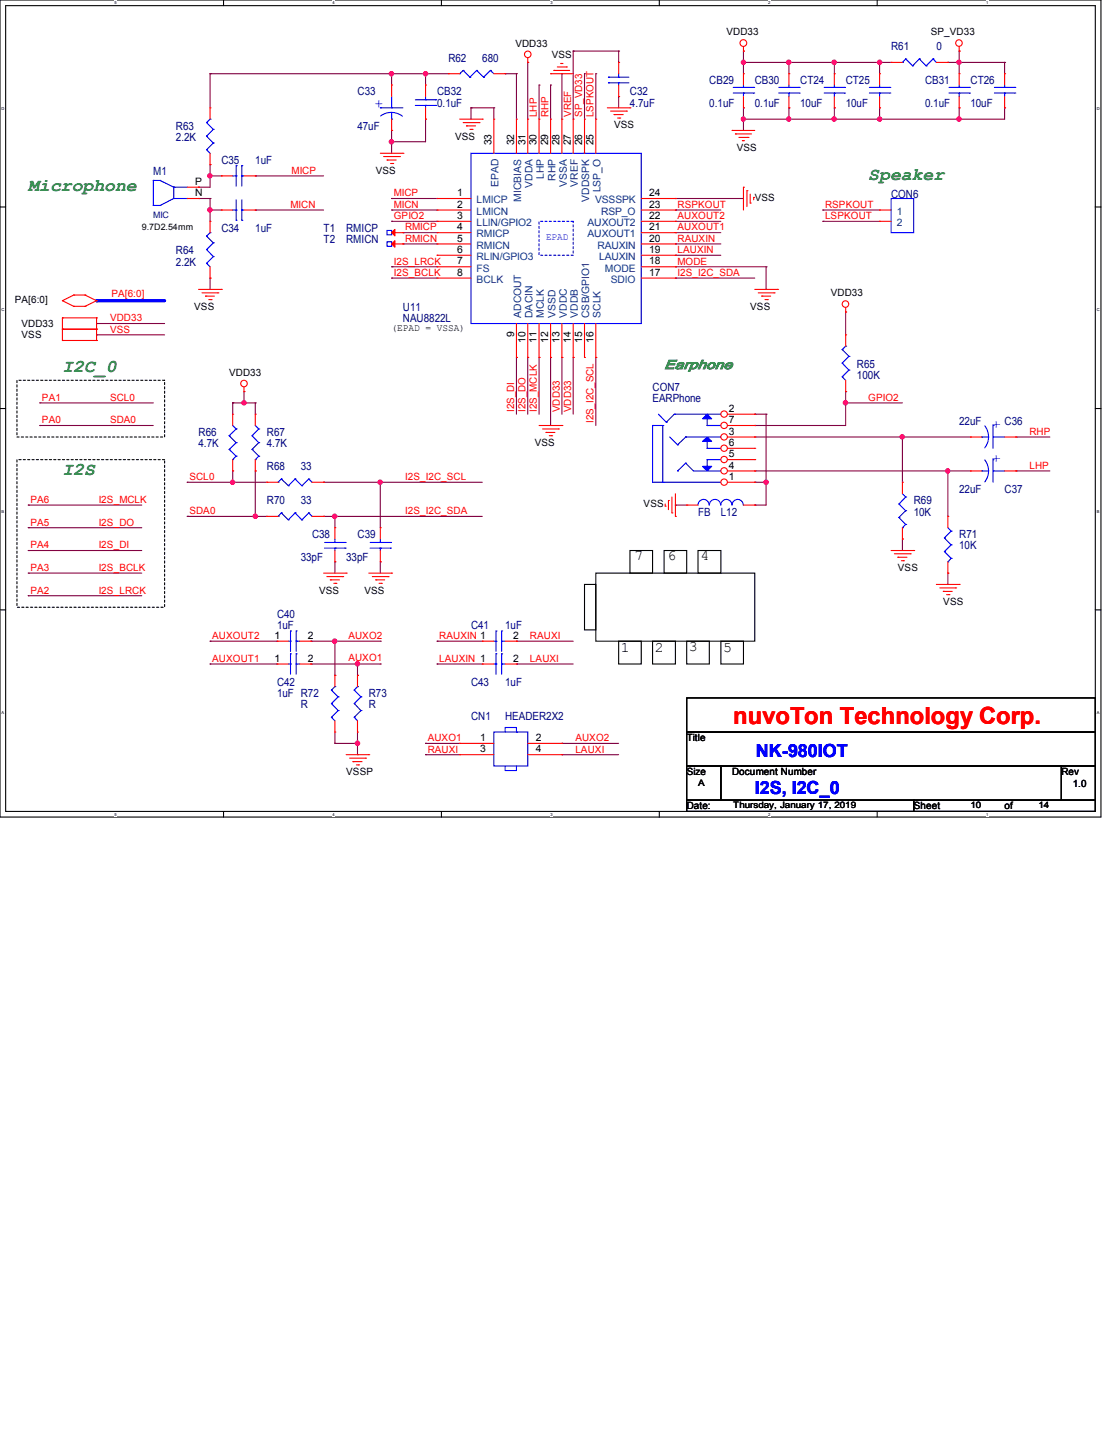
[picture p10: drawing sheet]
<svg xmlns="http://www.w3.org/2000/svg" width="216mm" height="279mm" viewBox="0 0 216 279" stroke-linecap="round" stroke-linejoin="round" font-family="sans-serif">
<defs><g id="words">
<text font-size="4.6" fill="#f00" x="142.7" y="141.1">nuvoTon Technology Corp.</text>
<g font-size="3.5" fill="#008000">
<text x="169" y="35">Speaker</text>
<text x="5.5" y="37.2">Microphone</text>
<text x="12.1" y="72.5">I2C_0</text>
<text x="12.1" y="92.4">I2S</text>
</g>
<g font-size="3.5" fill="#00f">
<text x="147.2" y="147.3">NK-980IOT</text>
<text x="146.9" y="154.6">I2S, I2C_0</text>
</g>
<g font-size="2.8" fill="#00f">
<text x="72.9" y="21">+</text>
<text x="193.2" y="81.7" transform="rotate(90 193.2 81.7)">+</text>
<text x="193.2" y="88.4" transform="rotate(90 193.2 88.4)">+</text>
</g>
<g font-size="2.8">
<text x="123.5" y="109">7</text>
<text x="129.9" y="109">6</text>
<text x="136.4" y="109">4</text>
<text x="120.9" y="126.9">1</text>
<text x="127.5" y="126.9">2</text>
<text x="134.1" y="126.7">3</text>
<text x="140.8" y="126.9">5</text>
</g>
<text font-size="2.6" fill="#008000" x="129.3" y="71.8">Earphone</text>
<g font-size="2.2" fill="#000080">
<text x="87.3" y="12">R62</text>
<text x="93.9" y="12">680</text>
<text x="173.5" y="9.8">R61</text>
<text x="182.3" y="9.8">0</text>
<text x="138.1" y="16.4">CB29</text>
<text x="146.9" y="16.4">CB30</text>
<text x="155.8" y="16.4">CT24</text>
<text x="164.6" y="16.4">CT25</text>
<text x="180.1" y="16.4">CB31</text>
<text x="188.9" y="16.4">CT26</text>
<text x="69.6" y="18.6">C33</text>
<text x="85.1" y="18.6">CB32</text>
<text x="85.1" y="20.8">0.1uF</text>
<text x="122.6" y="18.6">C32</text>
<text x="122.6" y="20.8">4.7uF</text>
<text x="138.1" y="20.8">0.1uF</text>
<text x="146.9" y="20.8">0.1uF</text>
<text x="155.8" y="20.8">10uF</text>
<text x="164.6" y="20.8">10uF</text>
<text x="180.1" y="20.8">0.1uF</text>
<text x="188.9" y="20.8">10uF</text>
<text x="34.2" y="25.2">R63</text>
<text x="34.2" y="27.4">2.2K</text>
<text x="69.6" y="25.2">47uF</text>
<text x="29.8" y="34.1">M1</text>
<text x="43.1" y="31.9">C35</text>
<text x="49.7" y="31.9">1uF</text>
<text x="173.5" y="38.5">CON6</text>
<text x="43.1" y="45.1">C34</text>
<text x="49.7" y="45.1">1uF</text>
<text x="63" y="45.1">T1</text>
<text x="63" y="47.3">T2</text>
<text x="67.4" y="45.1">RMICP</text>
<text x="67.4" y="47.3">RMICN</text>
<text x="34.2" y="49.5">R64</text>
<text x="34.2" y="51.7">2.2K</text>
<text x="78.4" y="60.6">U11</text>
<text x="78.4" y="62.8">NAU8822L</text>
<text x="166.8" y="71.6">R65</text>
<text x="127" y="76.1">CON7</text>
<text x="166.8" y="73.8">100K</text>
<text x="127" y="78.3">EARPhone</text>
<text x="186.7" y="82.7">22uF</text>
<text x="195.6" y="82.7">C36</text>
<text x="38.7" y="84.9">R66</text>
<text x="38.7" y="87.1">4.7K</text>
<text x="51.9" y="84.9">R67</text>
<text x="51.9" y="87.1">4.7K</text>
<text x="51.9" y="91.5">R68</text>
<text x="58.5" y="91.5">33</text>
<text x="186.7" y="95.9">22uF</text>
<text x="195.6" y="95.9">C37</text>
<text x="51.9" y="98.2">R70</text>
<text x="58.5" y="98.2">33</text>
<text x="135.9" y="100.4">FB</text>
<text x="140.3" y="100.4">L12</text>
<text x="177.9" y="98.2">R69</text>
<text x="177.9" y="100.4">10K</text>
<text x="60.7" y="104.8">C38</text>
<text x="69.6" y="104.8">C39</text>
<text x="186.7" y="104.8">R71</text>
<text x="186.7" y="107">10K</text>
<text x="58.5" y="109.2">33pF</text>
<text x="67.4" y="109.2">33pF</text>
<text x="53.9" y="120.3">C40</text>
<text x="53.9" y="122.5">1uF</text>
<text x="91.7" y="122.5">C41</text>
<text x="98.4" y="122.5">1uF</text>
<text x="53.9" y="133.5">C42</text>
<text x="53.9" y="135.7">1uF R72</text>
<text x="58.5" y="137.9">R</text>
<text x="71.8" y="135.7">R73</text>
<text x="71.8" y="137.9">R</text>
<text x="91.7" y="133.5">C43</text>
<text x="98.4" y="133.5">1uF</text>
<text x="91.7" y="140.1">CN1</text>
<text x="98.4" y="140.1">HEADER2X2</text>
</g>
<g font-size="2">
<text x="95.7" y="28.3" transform="rotate(-90 95.7 28.3)">33</text>
<text x="100.1" y="28.3" transform="rotate(-90 100.1 28.3)">32</text>
<text x="102.3" y="28.3" transform="rotate(-90 102.3 28.3)">31</text>
<text x="104.5" y="28.3" transform="rotate(-90 104.5 28.3)">30</text>
<text x="106.7" y="28.3" transform="rotate(-90 106.7 28.3)">29</text>
<text x="108.9" y="28.3" transform="rotate(-90 108.9 28.3)">28</text>
<text x="111.1" y="28.3" transform="rotate(-90 111.1 28.3)">27</text>
<text x="113.3" y="28.3" transform="rotate(-90 113.3 28.3)">26</text>
<text x="115.5" y="28.3" transform="rotate(-90 115.5 28.3)">25</text>
<text x="38" y="36">P</text>
<text x="38" y="38.2">N</text>
<text x="89" y="38.2">1</text>
<text x="89" y="40.4">2</text>
<text x="126.4" y="40.4">23</text>
<text x="126.4" y="38.2">24</text>
<text x="89" y="42.6">3</text>
<text x="89" y="44.8">4</text>
<text x="89" y="47">5</text>
<text x="126.4" y="47">20</text>
<text x="126.4" y="44.8">21</text>
<text x="126.4" y="42.6">22</text>
<text x="89" y="49.2">6</text>
<text x="89" y="51.5">7</text>
<text x="89" y="53.7">8</text>
<text x="126.4" y="53.7">17</text>
<text x="126.4" y="51.5">18</text>
<text x="126.4" y="49.2">19</text>
<text x="100.1" y="65.7" transform="rotate(-90 100.1 65.7)">9</text>
<text x="102.3" y="66.8" transform="rotate(-90 102.3 66.8)">10</text>
<text x="104.5" y="66.8" transform="rotate(-90 104.5 66.8)">11</text>
<text x="106.7" y="66.8" transform="rotate(-90 106.7 66.8)">12</text>
<text x="108.9" y="66.8" transform="rotate(-90 108.9 66.8)">13</text>
<text x="111.1" y="66.8" transform="rotate(-90 111.1 66.8)">14</text>
<text x="113.3" y="66.8" transform="rotate(-90 113.3 66.8)">15</text>
<text x="115.5" y="66.8" transform="rotate(-90 115.5 66.8)">16</text>
<text x="141.9" y="82.4">7</text>
<text x="141.9" y="80.2">2</text>
<text x="141.9" y="84.6">3</text>
<text x="141.9" y="86.8">6</text>
<text x="141.9" y="89">5</text>
<text x="141.9" y="91.2">4</text>
<text x="141.9" y="93.4">1</text>
<text x="53.5" y="124.4">1</text>
<text x="59.9" y="124.4">2</text>
<text x="99.9" y="124.4">2</text>
<text x="53.5" y="128.8">1</text>
<text x="59.9" y="128.8">2</text>
<text x="99.9" y="128.8">2</text>
<text x="93.5" y="144.3">1</text>
<text x="93.5" y="146.5">3</text>
<text x="104.3" y="144.3">2</text>
<text x="104.3" y="146.5">4</text>
</g>
<g font-size="2" fill="#004080">
<text x="105.9" y="34.8" transform="rotate(-90 105.9 34.8)">LHP</text>
<text x="108.1" y="35.2" transform="rotate(-90 108.1 35.2)">RHP</text>
<text x="92.8" y="39.6">LMICP</text>
<text x="92.8" y="41.8">LMICN</text>
<text x="97.1" y="36.4" transform="rotate(-90 97.1 36.4)">EPAD</text>
<text x="101.5" y="39.2" transform="rotate(-90 101.5 39.2)">MICBIAS</text>
<text x="103.7" y="36.5" transform="rotate(-90 103.7 36.5)">VDDA</text>
<text x="110.3" y="36.4" transform="rotate(-90 110.3 36.4)">VSSA</text>
<text x="112.5" y="36.3" transform="rotate(-90 112.5 36.3)">VREF</text>
<text x="114.7" y="39.2" transform="rotate(-90 114.7 39.2)">VDDSPK</text>
<text x="115.9" y="39.6">VSSSPK</text>
<text x="116.9" y="37.4" transform="rotate(-90 116.9 37.4)">LSP_O</text>
<text x="117" y="41.8">RSP_O</text>
<text x="174.6" y="41.8">1</text>
<text x="92.8" y="44">LLIN/GPIO2</text>
<text x="92.8" y="46.2">RMICP</text>
<text x="114.4" y="46.2">AUXOUT1</text>
<text x="114.4" y="44">AUXOUT2</text>
<text x="174.6" y="44">2</text>
<text x="92.8" y="48.4">RMICN</text>
<text x="92.8" y="50.6">RLIN/GPIO3</text>
<text x="92.8" y="52.9">FS</text>
<text x="116.3" y="48.4">RAUXIN</text>
<text x="116.6" y="50.6">LAUXIN</text>
<text x="117.8" y="52.9">MODE</text>
<text x="92.8" y="55.1">BCLK</text>
<text x="118.9" y="55.1">SDIO</text>
<text x="101.5" y="61.9" transform="rotate(-90 101.5 61.9)">ADCOUT</text>
<text x="103.7" y="61.9" transform="rotate(-90 103.7 61.9)">DACIN</text>
<text x="105.9" y="61.9" transform="rotate(-90 105.9 61.9)">MCLK</text>
<text x="108.1" y="61.9" transform="rotate(-90 108.1 61.9)">VSSD</text>
<text x="110.3" y="61.9" transform="rotate(-90 110.3 61.9)">VDDC</text>
<text x="112.5" y="61.9" transform="rotate(-90 112.5 61.9)">VDDB</text>
<text x="114.7" y="61.9" transform="rotate(-90 114.7 61.9)">CSB/GPIO1</text>
<text x="116.9" y="61.9" transform="rotate(-90 116.9 61.9)">SCLK</text>
</g>
<g font-size="1.9">
<text x="100.3" y="9.1">VDD33</text>
<text x="107.4" y="11.3">VSS</text>
<text x="141.4" y="6.9">VDD33</text>
<text x="181.2" y="6.9">SP_VD33</text>
<text x="88.6" y="27.2">VSS</text>
<text x="119.6" y="25">VSS</text>
<text x="143.4" y="29.4">VSS</text>
<text x="73.2" y="33.8">VSS</text>
<text x="146.9" y="39.1">VSS</text>
<text x="2.9" y="59">PA[6:0]</text>
<text x="161.8" y="57.7">VDD33</text>
<text x="4.2" y="63.7">VDD33</text>
<text x="4.2" y="65.9">VSS</text>
<text x="37.8" y="60.3">VSS</text>
<text x="76.2" y="64.5">(EPAD = VSSA)</text>
<text x="146.1" y="60.3">VSS</text>
<text x="44.6" y="73.2">VDD33</text>
<text x="104.1" y="86.9">VSS</text>
<text x="125.3" y="98.8">VSS</text>
<text x="174.8" y="111.2">VSS</text>
<text x="62.1" y="115.6">VSS</text>
<text x="71" y="115.6">VSS</text>
<text x="183.6" y="117.8">VSS</text>
<text x="133.7" y="144.3">Title</text>
<text x="67.4" y="150.9">VSSP</text>
<text x="133.7" y="150.9">Size</text>
<text x="142.5" y="150.9">Document Number</text>
<text x="206.6" y="150.9">Rev</text>
<text x="208.8" y="153.2">1.0</text>
<text x="133.7" y="157.6">Date:</text>
<text x="177.9" y="157.6">Sheet</text>
<text x="195.6" y="157.6">of</text>
</g>
<g font-size="1.9" fill="#f00">
<text x="104.5" y="22.8" transform="rotate(-90 104.5 22.8)">LHP</text>
<text x="106.8" y="22.8" transform="rotate(-90 106.8 22.8)">RHP</text>
<text x="111.2" y="22.8" transform="rotate(-90 111.2 22.8)">VREF</text>
<text x="113.4" y="22.8" transform="rotate(-90 113.4 22.8)">SP_VD33</text>
<text x="115.6" y="22.8" transform="rotate(-90 115.6 22.8)">LSPKOUT</text>
<text x="56.8" y="33.8">MICP</text>
<text x="56.6" y="40.5">MICN</text>
<text x="76.7" y="38.2">MICP</text>
<text x="76.7" y="40.5">MICN</text>
<text x="131.9" y="40.5">RSPKOUT</text>
<text x="160.6" y="40.5">RSPKOUT</text>
<text x="76.7" y="42.7">GPIO2</text>
<text x="78.9" y="44.9">RMICP</text>
<text x="78.9" y="47.1">RMICN</text>
<text x="131.9" y="42.7">AUXOUT2</text>
<text x="131.9" y="44.9">AUXOUT1</text>
<text x="131.9" y="47.1">RAUXIN</text>
<text x="160.6" y="42.7">LSPKOUT</text>
<text x="76.7" y="51.5">I2S_LRCK</text>
<text x="76.7" y="53.7">I2S_BCLK</text>
<text x="131.9" y="53.7">I2S_I2C_SDA</text>
<text x="131.9" y="51.5">MODE</text>
<text x="131.9" y="49.3">LAUXIN</text>
<text x="21.7" y="57.9">PA[6:0]</text>
<text x="21.4" y="62.6">VDD33</text>
<text x="21.4" y="64.8">VSS</text>
<text x="8.2" y="78">PA1</text>
<text x="8.2" y="82.4">PA0</text>
<text x="21.4" y="78">SCL0</text>
<text x="21.4" y="82.4">SDA0</text>
<text x="100.1" y="80.2" transform="rotate(-90 100.1 80.2)">I2S_DI</text>
<text x="102.3" y="80.2" transform="rotate(-90 102.3 80.2)">I2S_DO</text>
<text x="104.5" y="80.2" transform="rotate(-90 104.5 80.2)">I2S_MCLK</text>
<text x="109" y="80.2" transform="rotate(-90 109 80.2)">VDD33</text>
<text x="111.2" y="80.2" transform="rotate(-90 111.2 80.2)">VDD33</text>
<text x="115.6" y="82.4" transform="rotate(-90 115.6 82.4)">I2S_I2C_SCL</text>
<text x="169" y="78">GPIO2</text>
<text x="200.4" y="84.7">RHP</text>
<text x="36.9" y="93.5">SCL0</text>
<text x="78.9" y="93.5">I2S_I2C_SCL</text>
<text x="200.4" y="91.3">LHP</text>
<text x="5.9" y="97.9">PA6</text>
<text x="19.2" y="97.9">I2S_MCLK</text>
<text x="36.9" y="100.1">SDA0</text>
<text x="78.9" y="100.1">I2S_I2C_SDA</text>
<text x="5.9" y="106.8">PA4</text>
<text x="5.9" y="102.3">PA5</text>
<text x="19.2" y="106.8">I2S_DI</text>
<text x="19.2" y="102.3">I2S_DO</text>
<text x="5.9" y="111.2">PA3</text>
<text x="19.2" y="111.2">I2S_BCLK</text>
<text x="5.9" y="115.6">PA2</text>
<text x="19.2" y="115.6">I2S_LRCK</text>
<text x="41.3" y="124.4">AUXOUT2</text>
<text x="67.8" y="124.4">AUXO2</text>
<text x="85.5" y="124.4">RAUXIN 1</text>
<text x="103.2" y="124.4">RAUXI</text>
<text x="41.3" y="128.9">AUXOUT1</text>
<text x="67.8" y="128.6">AUXO1</text>
<text x="85.5" y="128.9">LAUXIN 1</text>
<text x="103.2" y="128.9">LAUXI</text>
<text x="83.3" y="144.3">AUXO1</text>
<text x="83.3" y="146.5">RAUXI</text>
<text x="112" y="144.3">AUXO2</text>
<text x="112" y="146.5">LAUXI</text>
</g>
<text font-size="1.9" fill="#00f" x="106.3" y="46.8">EPAD</text>
<g font-size="1.7">
<text x="27.6" y="44.7">9.7D2.54mm</text>
<text x="135.9" y="153">A</text>
<text x="142.7" y="157.4">Thursday, January 17, 2019</text>
<text x="188.9" y="157.4">10</text>
<text x="202.2" y="157.4">14</text>
</g>
<text font-size="1.7" fill="#000080" x="29.8" y="42.5">MIC</text>
<g font-size=".8">
<text x="22.3" y=".8">5</text>
<text x="64.7" y=".8">4</text>
<text x="107.1" y=".8">3</text>
<text x="149.6" y=".8">2</text>
<text x="192" y=".8">1</text>
<text x=".3" y="21.4">D</text>
<text x="213.5" y="21.4">D</text>
<text x=".3" y="60.6">C</text>
<text x="213.5" y="60.6">C</text>
<text x=".3" y="99.9">B</text>
<text x="213.5" y="99.9">B</text>
<text x=".3" y="139.1">A</text>
<text x="213.5" y="139.1">A</text>
<text x="22.3" y="158.8">5</text>
<text x="64.7" y="158.8">4</text>
<text x="107.1" y="158.8">3</text>
<text x="149.6" y="158.8">2</text>
<text x="192" y="158.8">1</text>
</g>
</g></defs>
<path d="M0 0h214.3v159.1h-214.3zM1.1 1.1h212.1v156.9h-212.1z" fill="none" stroke="#000" stroke-width=".21"/>
<g fill="#fff">
<path d="M22.3 .1h.4v.9h-.4z"/>
<path d="M22.3 158.1h.4v.9h-.4z"/>
</g>
<path d="M43.5 0v1.1M43.5 158v1.1" fill="none" stroke="#000" stroke-width=".21"/>
<g fill="#fff">
<path d="M64.7 .1h.5v.9h-.5z"/>
<path d="M64.7 158.1h.5v.9h-.5z"/>
</g>
<path d="M85.9 0v1.1M85.9 158v1.1" fill="none" stroke="#000" stroke-width=".21"/>
<g fill="#fff">
<path d="M107.1 .1h.5v.9h-.5z"/>
<path d="M107.1 158.1h.5v.9h-.5z"/>
</g>
<path d="M128.4 0v1.1M128.4 158v1.1" fill="none" stroke="#000" stroke-width=".21"/>
<g fill="#fff">
<path d="M149.6 .1h.4v.9h-.4z"/>
<path d="M149.6 158.1h.4v.9h-.4z"/>
</g>
<path d="M170.8 0v1.1M170.8 158v1.1" fill="none" stroke="#000" stroke-width=".21"/>
<g fill="#fff">
<path d="M192 .1h.4v.9h-.4z"/>
<path d="M192 158.1h.4v.9h-.4z"/>
<path d="M.3 20.7h.5v.9h-.5z"/>
<path d="M213.5 20.7h.6v.9h-.6z"/>
<path d="M.3 59.9h.5v.9h-.5z"/>
<path d="M213.5 59.9h.6v.9h-.6z"/>
</g>
<path d="M0 40.3h1.1M213.2 40.3h1.1" fill="none" stroke="#000" stroke-width=".21"/>
<g fill="#fff">
<path d="M.3 99.1h.5v.9h-.5z"/>
<path d="M213.5 99.1h.5v.9h-.5z"/>
</g>
<path d="M0 79.5h1.1M213.2 79.5h1.1" fill="none" stroke="#000" stroke-width=".21"/>
<g fill="#fff">
<path d="M.3 138.3h.5v.9h-.5z"/>
<path d="M213.5 138.3h.5v.9h-.5z"/>
</g>
<path d="M0 118.7h1.1M113.8 113.8h2.2v8.8h-2.2zM116 111.6h30.9v13.2h-30.9zM122.6 107.2h4.4v4.4h-4.4zM129.3 107.2h4.4v4.4h-4.4zM135.9 107.2h4.4v4.4h-4.4zM213.2 118.7h1.1M120.4 124.8h4.4v4.5h-4.4zM127 124.8h4.5v4.5h-4.5zM133.7 124.8h4.4v4.5h-4.4zM140.3 124.8h4.4v4.5h-4.4z" fill="none" stroke="#000" stroke-width=".21"/>
<path d="M3.3 74h28.7v11.1h-28.7zM3.3 89.5h28.7v28.7h-28.7z" fill="none" stroke="#000" stroke-width=".21" stroke-dasharray=".4"/>
<g fill="none" stroke="#800040" stroke-width=".21">
<path d="M40.9 14.4h.1M40.9 14.4v6.6M82.8 14.4h.1M82.8 14.4v2.2M82.8 14.4h4.5M98.3 14.4h.1M98.3 14.4h2.2M100.5 14.4h.1M100.5 14.4v8.8M102.7 12.1h.1M102.7 12.1v11.1M109.4 14.4h.1"/>
<path d="M109.4 14.4v8.8M111.6 9.9h.1M111.6 9.9v13.3M111.6 9.9h8.8M113.8 14.4h.1M113.8 14.4v8.8M116 14.4h.1M116 14.4v8.8M120.4 9.9h.1M120.4 18.8h.1M120.4 9.9v2.2M120.4 18.8v2.2"/>
<path d="M144.7 12.1h.1M144.7 9.9h.1M144.7 12.1h28.8M144.7 9.9v4.5M153.6 12.1h.1M153.6 12.1v2.3M162.4 12.1h.1M162.4 12.1v2.3M171.2 12.1h.1M171.2 12.1v2.3M184.5 12.1h.1M184.5 12.1h11.1"/>
<path d="M186.7 12.1h.1M186.7 9.9h.1M186.7 9.9v4.5M195.6 12.1h.1M195.6 12.1v2.3M38.7 36.4h.1M38.7 38.7h.1M38.7 38.7h2.2M40.9 38.7h.1M40.9 34.2h.1M40.9 32h.1M40.9 32v4.4h-2.2"/>
<path d="M40.9 34.2h2.2M40.9 38.7v4.4M49.7 34.2h.1M49.7 34.2h13.3M76.2 38.7h.1M76.2 27.6h.1M76.2 38.7h8.9M76.2 27.6h6.6M91.7 21h.1M91.7 21h4.4M131.5 38.7h.1M131.5 38.7h13.2"/>
<path d="M144.7 21h.1M144.7 21v2.2M153.6 23.2h.1M153.6 23.2h8.8M171.2 21h.1M171.2 21v2.2M186.7 23.2h.1M186.7 23.2h8.9M40.9 40.9h.1M40.9 54.1h.1M40.9 40.9h2.2M40.9 54.1v2.2"/>
<path d="M49.7 40.9h.1M49.7 40.9h13.3M76.2 40.9h.1M76.2 51.9h.1M76.2 54.1h.1M76.2 40.9h8.9M76.2 54.1h8.9M76.2 51.9h8.9M131.5 40.9h.1M131.5 54.1h.1M131.5 51.9h.1M131.5 40.9h8.8"/>
<path d="M131.5 54.1h15.4M131.5 51.9h17.6M160.2 40.9h.1M160.2 43.1h.1M160.2 40.9h11M160.2 43.1h11M18.8 63h.1M18.8 65.2h.1M18.8 63h13.2M18.8 65.2h13.2M45.3 78.4h.1M45.3 78.4v2.2"/>
<path d="M45.3 78.4h4.4M47.5 78.4h.1M47.5 76.2h.1M47.5 76.2v2.2M49.7 78.4h.1M49.7 78.4v2.2M100.5 69.6h.1M100.5 69.6v11M102.7 69.6h.1M102.7 69.6v11M104.9 69.6h.1M104.9 69.6v11"/>
<path d="M107.2 69.6h.1M107.2 69.6v13.2M109.4 69.6h.1M109.4 69.6v11M111.6 69.6h.1M111.6 69.6v11M116 69.6h.1M116 69.6v13.2M45.3 91.7h.1M45.3 91.7v2.2"/>
</g>
<g fill="#f0f" stroke="#f0f" stroke-width=".21">
<circle cx="40.9" cy="34.2" r=".42"/>
<circle cx="40.9" cy="40.9" r=".42"/>
<circle cx="47.5" cy="78.4" r=".42"/>
<circle cx="76.2" cy="27.6" r=".42"/>
<circle cx="144.7" cy="12.1" r=".41"/>
<circle cx="144.7" cy="23.2" r=".41"/>
<circle cx="186.7" cy="12.1" r=".42"/>
<circle cx="171.2" cy="12.1" r=".42"/>
<circle cx="162.4" cy="23.2" r=".42"/>
<circle cx="153.5" cy="23.2" r=".42"/>
<circle cx="162.4" cy="12.1" r=".42"/>
<circle cx="153.5" cy="12.1" r=".42"/>
</g>
<path d="M18.8 58.5h13.2" fill="none" stroke="#00f" stroke-width=".64"/>
<circle cx="18.8" cy="58.5" r=".32" fill="#00f"/>
<g fill="none" stroke="#800040" stroke-width=".21">
<path d="M40.9 14.4h.1M40.9 14.4h41.9M76.2 14.4h.1M76.2 14.4v2.2M104.9 16.6h.1M104.9 16.6v6.6M107.2 16.6h.1M107.2 16.6v6.6M76.2 27.6h.1M76.2 25.4h.1M76.2 25.4v4.4M82.8 23.2h.1"/>
<path d="M82.8 23.2v4.4M91.7 21h.1M91.7 21v2.2M96.1 21h.1M96.1 21v2.2M144.7 23.2h.1M144.7 23.2v2.2M153.6 21h.1M153.6 21v2.2h-8.9M162.4 21h.1M162.4 23.2h.1M162.4 21v2.2"/>
<path d="M171.2 23.2h.1M186.7 21h.1M186.7 21v2.2h-24.3M195.6 21h.1M195.6 21v2.2M76.2 43.1h.1M76.2 43.1h8.9M78.4 45.3h.1M78.4 47.5h.1M78.4 45.3h6.7M78.4 47.5h6.7M131.5 43.1h.1"/>
<path d="M131.5 45.3h.1M131.5 47.5h.1M131.5 49.7h.1M131.5 43.1h8.8M131.5 45.3h8.8M131.5 47.5h8.8M131.5 49.7h8.8M149.1 51.9h.1M149.1 51.9v4.4M7.7 78.4h.1M7.7 78.4h22.1M164.6 76.2h.1"/>
<path d="M164.6 78.4h.1M164.6 60.7h.1M164.6 76.2v6.6h-17.7M164.6 60.7v4.5M164.6 78.4h11.1M5.5 98.3h.1M5.5 98.3h22.1M7.7 82.8h.1M7.7 82.8h22.1M36.4 93.9h.1M36.4 93.9h15.5M45.3 93.9h.1"/>
<path d="M49.7 91.7h.1M49.7 91.7v8.8M63 93.9h.1M63 93.9h30.9M74 93.9h.1M74 93.9v8.8M131.5 98.3h.1M131.5 98.3h2.2M146.9 82.8h.1M146.9 93.9h.1M146.9 98.3h.1M146.9 80.6h.1"/>
<path d="M146.9 85.1h.1M146.9 91.7h.1M146.9 91.7h42M146.9 85.1h42M146.9 93.9h2.2M146.9 80.6h2.2M149.1 93.9h.1M149.1 80.6h.1M149.1 80.6v17.7h-2.2M175.7 85.1h.1M175.7 85.1v8.8M184.5 91.7h.1"/>
<path d="M184.5 91.7v8.8M197.8 91.7h.1M197.8 85.1h.1M197.8 91.7h6.6M197.8 85.1h6.6M5.5 107.2h.1M5.5 102.7h.1M5.5 111.6h.1M5.5 116h.1M5.5 107.2h22.1M5.5 102.7h22.1M5.5 111.6h22.1"/>
<path d="M5.5 116h22.1M36.4 100.5h.1M36.4 100.5h15.5M49.7 100.5h.1M63 100.5h.1M63 100.5h30.9M65.2 100.5h.1M65.2 109.4h.1M65.2 100.5v2.2M65.2 109.4v2.2M74 109.4h.1M74 109.4v2.2"/>
<path d="M175.7 104.9h.1M175.7 104.9v2.3M184.5 111.6h.1M184.5 111.6v2.2M40.9 129.3h.1M40.9 124.8h.1M40.9 124.8h13M40.9 129.3h13M60.5 124.8h.1M60.5 129.3h.1M60.5 124.8h13.5M60.5 129.3h13.5"/>
<path d="M65.2 131.5h.1M65.2 124.8v6.7M69.6 131.5h.1M69.6 129.3v2.2M74 129.3h.1M74 124.8h.1M85.1 129.3h.1M85.1 124.8h.1M85.1 124.8h8.8M85.1 129.3h8.8M100.5 124.8h.1M100.5 129.3h.1"/>
<path d="M100.5 124.8h11.1M100.5 129.3h11.1M65.2 144.7h.1M65.2 142.5v2.2M65.2 144.7h4.4M69.6 146.9h.1M69.6 144.7h.1M69.6 142.5v4.4M82.8 144.7h.1M82.8 146.9h.1M82.8 144.7h6.7M82.8 146.9h6.7"/>
<path d="M109.4 144.7h.1M109.4 146.9h.1M109.4 144.7h11M109.4 146.9h11"/>
</g>
<g fill="#f0f" stroke="#f0f" stroke-width=".21">
<circle cx="164.6" cy="78.4" r=".42"/>
<circle cx="184.5" cy="91.7" r=".42"/>
<circle cx="175.6" cy="85" r=".42"/>
<circle cx="65.2" cy="100.5" r=".42"/>
<circle cx="186.7" cy="23.2" r=".42"/>
<circle cx="171.2" cy="23.2" r=".42"/>
<circle cx="49.7" cy="100.5" r=".42"/>
<circle cx="74" cy="93.9" r=".42"/>
<circle cx="45.3" cy="93.9" r=".41"/>
<circle cx="149.1" cy="93.9" r=".42"/>
<circle cx="82.8" cy="14.4" r=".42"/>
<circle cx="76.2" cy="14.4" r=".42"/>
<circle cx="69.6" cy="129.2" r=".42"/>
<circle cx="65.2" cy="124.8" r=".42"/>
<circle cx="69.6" cy="144.7" r=".42"/>
</g>
<g fill="none" stroke="#f00" stroke-width=".21">
<path d="M102.7 12.1h.1M102.7 11.3v.8M107.2 14.4h.1M107.2 14.4h4.4M107.8 13.7h.1M107.8 13.7h3.1M108.5 13h1.8M109.2 12.4h.1M109.2 12.4h.4M110.3 13h.1M144.7 9.9h.1M144.7 9.1v.8"/>
<path d="M186.7 9.9h.1M186.7 9.1v.8M74 29.8h4.4M74.7 30.5h3.1M75.4 31.2h.1M75.4 31.2h1.7M76 31.8h.5M76.5 31.8h.1M77.8 30.5h.1M78.4 29.8h.1M89.5 23.2h4.4M90.2 23.9h3.1"/>
<path d="M90.8 24.5h.1M90.8 24.5h1.8M91.5 25.2h.4M91.9 25.2h.1M93.3 23.9h.1M93.9 23.2h.1M118.2 21h4.4M118.9 21.6h3.1M119.5 22.3h.1M119.5 22.3h1.8M120.2 23h.4M120.6 23h.1"/>
<path d="M122 21.6h.1M122.6 21h.1M142.5 25.4h.1M142.5 25.4h4.4M143.2 26.1h.1M143.2 26.1h3.1M143.8 26.8h1.8M144.5 27.4h.1M144.5 27.4h.4M144.7 36.4h.1M144.7 36.4v4.5M145.4 37.1h.1"/>
<path d="M145.4 37.1v3.1M145.6 26.8h.1M146 39.5h.1M146 37.8v1.7M146.7 38.4h.1M146.7 38.4v.5M12.1 58.5h.1M12.1 58.5l2.3 1.1M14.4 57.4h.1M14.4 59.6h.1M14.4 57.4l-2.3 1.1M14.4 57.4h2.2"/>
<path d="M14.4 59.6h2.2M16.6 57.4h.1M16.6 59.6h.1M16.6 57.4l2.2 1.1M18.8 58.5h.1M18.8 58.5l-2.2 1.1M38.7 56.3h4.4M39.3 57h3.1M40 57.7h.1M40 57.7h1.7M40.6 58.3h.5M41.1 58.3h.1"/>
<path d="M42.4 57h.1M43.1 56.3h.1M146.9 56.3h4.5M147.6 57h3.1M148.3 57.7h.1M148.3 57.7h1.7M148.9 58.3h.5M149.4 58.3h.1M150.7 57h.1M151.4 56.3h.1M164.6 59.9v.8M12.1 64.1h.1"/>
<path d="M12.1 61.9h.1M12.1 66.3h.1M12.1 61.9h6.7M12.1 64.1h6.7M12.1 61.9v4.4M12.1 66.3h6.7M18.8 61.9h.1M18.8 64.1h.1M18.8 66.3h.1M18.8 61.9v4.4M47.5 76.2h.1M47.5 75.4v.8"/>
<path d="M164.6 60.7h.1M104.9 82.8h4.5M105.6 83.5h3.1M106.3 84.2h.1M106.3 84.2h1.7M106.9 84.8h.5M107.4 84.8h.1M108.7 83.5h.1M109.4 82.8h.1M129.5 98.6h.1M129.5 98.1v.5M130.1 97.5h.1"/>
<path d="M130.1 97.5v1.7M130.8 99.9h.1M130.8 96.8v3.1M131.5 96.1v4.4M63 111.6h4.4M63.6 112.3h3.1M64.3 112.9h.1M64.3 112.9h1.8M65 113.6h.4M65.4 113.6h.1M66.7 112.3h.1M67.4 111.6h.1"/>
<path d="M71.8 111.6h4.4M72.5 112.3h3.1M73.2 112.9h.1M73.2 112.9h1.7M73.8 113.6h.5M74.3 113.6h.1M75.6 112.3h.1M76.2 111.6h.1M131.5 100.5h.1M173.5 107.2h4.4M174.1 107.8h3.1M174.8 108.5h.1"/>
<path d="M174.8 108.5h1.8M175.5 109.2h.4M175.9 109.2h.1M177.2 107.8h.1M177.9 107.2h.1M182.3 113.8h4.4M183 114.5h3.1M183.6 115.1h.1M183.6 115.1h1.8M184.3 115.8h.4M184.7 115.8h.1M186.1 114.5h.1"/>
<path d="M186.7 113.8h.1M67.4 146.9h4.4M68.1 147.6h3.1M68.7 148.3h.1M68.7 148.3h1.8M69.4 148.9h.4M69.8 148.9h.1M71.2 147.6h.1M71.8 146.9h.1"/>
<circle cx="102.7" cy="10.6" r=".64"/>
<circle cx="144.7" cy="8.4" r=".66"/>
<circle cx="186.7" cy="8.4" r=".64"/>
<circle cx="164.6" cy="59.2" r=".64"/>
<circle cx="47.5" cy="74.7" r=".64"/>
</g>
<path d="M133.7 135.9h79.5v6.6h-79.5zM133.7 142.5h79.5v6.6h-79.5zM133.7 149.1h6.6v6.7h-6.6zM133.7 155.8h44.2v2.2h-44.2zM140.3 149.1h66.3v6.7h-66.3zM177.9 155.8h35.3v2.2h-35.3zM206.6 149.1h6.6v6.7h-6.6z" fill="none" stroke="#000" stroke-width=".21"/>
<g fill="#00f" stroke="#00f" stroke-width=".21">
<path d="M136.8 85.9l.9-.8 .9 .8z"/>
<path d="M136.8 90.8h1.8l-.9 .9z"/>
<path d="M137.7 80.6l.9 .9h-1.8z"/>
</g>
<g fill="none" stroke="#00f" stroke-width=".21">
<path d="M127 82.8h.1M127 82.8h2M127 82.8v11.1h13.3M128.2 80.6l1.5 1.6M129 82.8h.1M129 93.9h.1M129 82.8v11.1M129.7 82.2h.1M130.4 85.1l1.5 1.5M131.3 80.6h.1M131.3 80.6h9M131.3 80.6l-1.6 1.6"/>
<path d="M131.9 86.6h.1M131.9 91.7h.1M133.5 85.1h.1M133.5 90.2h.1M133.5 85.1l-1.6 1.5M133.5 85.1h6.8M133.5 90.2l1.5 1.5h5.3M133.5 90.2l-1.6 1.5M137.7 89.5h.1M137.7 87.3h.1M137.7 82.8h.1M137.7 82.8h2.6"/>
<path d="M137.7 81.5v1.3M137.7 85.9v1.4M137.7 89.5v1.3M137.7 89.5h2.6M137.7 87.3h2.6M140.3 85.1h.1M140.3 93.9h.1M140.3 91.7h.1M140.3 89.5h.1M140.3 87.3h.1M140.3 82.8h.1M140.3 80.6h.1"/>
</g>
<circle cx="141" cy="85.1" r=".63" fill="#fff" stroke="#f00" stroke-width=".21"/>
<path d="M141.6 85.1h5.3M146.9 85.1h.1" fill="none" stroke="#f00" stroke-width=".21"/>
<circle cx="141" cy="87.3" r=".63" fill="#fff" stroke="#f00" stroke-width=".21"/>
<path d="M141.6 87.3h5.3M146.9 87.3h.1" fill="none" stroke="#f00" stroke-width=".21"/>
<circle cx="141" cy="89.5" r=".63" fill="#fff" stroke="#f00" stroke-width=".21"/>
<path d="M141.6 89.5h5.3M146.9 89.5h.1" fill="none" stroke="#f00" stroke-width=".21"/>
<circle cx="141" cy="91.7" r=".63" fill="#fff" stroke="#f00" stroke-width=".21"/>
<path d="M141.6 91.7h5.3M146.9 91.7h.1" fill="none" stroke="#f00" stroke-width=".21"/>
<circle cx="141" cy="93.9" r=".63" fill="#fff" stroke="#f00" stroke-width=".21"/>
<path d="M141.6 93.9h5.3M146.9 93.9h.1" fill="none" stroke="#f00" stroke-width=".21"/>
<circle cx="141" cy="82.8" r=".63" fill="#fff" stroke="#f00" stroke-width=".21"/>
<path d="M141.6 82.8h5.3M146.9 82.8h.1" fill="none" stroke="#f00" stroke-width=".21"/>
<circle cx="141" cy="80.6" r=".63" fill="#fff" stroke="#f00" stroke-width=".21"/>
<g fill="none" stroke="#f00" stroke-width=".21">
<path d="M76.2 16.6h.1M76.2 16.6v2.2M82.8 16.6h.1M82.8 16.6v2.2M87.3 14.4h.1M87.3 14.4h2.2M96.1 14.4h2.2M98.3 14.4h.1M120.4 18.8h.1M120.4 12.1h.1M120.4 12.1v2.3M120.4 16.6v2.2"/>
<path d="M144.7 14.4h.1M144.7 14.4v2.2M144.7 18.8v2.2M153.6 14.4h.1M153.6 14.4v2.2M153.6 18.8v2.2M162.4 14.4h.1M162.4 14.4v2.2M162.4 18.8v2.2M171.2 14.4h.1M171.2 14.4v2.2M171.2 18.8v2.2"/>
<path d="M173.5 12.1h.1M173.5 12.1h2.2M182.3 12.1h2.2M184.5 12.1h.1M186.7 14.4h.1M186.7 14.4v2.2M186.7 18.8v2.2M195.6 14.4h.1M195.6 14.4v2.2M195.6 18.8v2.2M36.4 38.7h2.3M36.4 36.4h2.3"/>
<path d="M38.7 36.4h.1M38.7 38.7h.1M40.9 32h.1M40.9 21h.1M40.9 21v2.2M40.9 29.8v2.2M43.1 34.2h.1M43.1 34.2h2.2M47.5 34.2h2.2M49.7 34.2h.1M76.2 25.4h.1M76.2 23.2v2.2"/>
<path d="M82.8 23.2h.1M82.8 21v2.2M85.1 38.7h.1M85.1 38.7h6.6M96.1 23.2h.1M96.1 23.2v6.6M100.5 23.2h.1M100.5 23.2v6.6M102.7 23.2h.1M102.7 23.2v6.6M104.9 23.2h.1M104.9 23.2v6.6"/>
<path d="M107.2 23.2h.1M107.2 23.2v6.6M109.4 23.2h.1M109.4 23.2v6.6M111.6 23.2h.1M111.6 23.2v6.6M113.8 23.2h.1M113.8 23.2v6.6M116 23.2h.1M116 23.2v6.6M124.8 38.7h6.7M131.5 38.7h.1"/>
<path d="M144.7 21h.1M153.6 21h.1M162.4 21h.1M171.2 21h.1M186.7 21h.1M195.6 21h.1M40.9 54.1h.1M40.9 43.1h.1M40.9 43.1v2.2M40.9 51.9v2.2M43.1 40.9h.1M43.1 40.9h2.2"/>
<path d="M47.5 40.9h2.2M49.7 40.9h.1M76.2 45.3h2.2M76.2 47.5h2.2M78.4 45.3h.1M78.4 47.5h.1M85.1 40.9h.1M85.1 43.1h.1M85.1 45.3h.1M85.1 47.5h.1M85.1 49.7h.1M85.1 51.9h.1"/>
<path d="M85.1 54.1h.1M85.1 45.3h6.6M85.1 40.9h6.6M85.1 43.1h6.6M85.1 47.5h6.6M85.1 49.7h6.6M85.1 51.9h6.6M85.1 54.1h6.6M124.8 45.3h6.7M124.8 40.9h6.7M124.8 43.1h6.7M124.8 47.5h6.7"/>
<path d="M124.8 49.7h6.7M124.8 51.9h6.7M124.8 54.1h6.7M131.5 54.1h.1M131.5 51.9h.1M131.5 49.7h.1M131.5 47.5h.1M131.5 45.3h.1M131.5 43.1h.1M131.5 40.9h.1M171.2 40.9h.1M171.2 43.1h.1"/>
<path d="M171.2 40.9h2.3M171.2 43.1h2.3M100.5 69.6h.1M100.5 63v6.6M102.7 69.6h.1M102.7 63v6.6M104.9 69.6h.1M104.9 63v6.6M107.2 69.6h.1M107.2 63v6.6M109.4 69.6h.1M109.4 63v6.6"/>
<path d="M111.6 69.6h.1M111.6 63v6.6M113.8 69.6h.1M113.8 63v6.6M116 69.6h.1M116 63v6.6M164.6 76.2h.1M164.6 65.2h.1M164.6 65.2v2.2M164.6 74v2.2M45.3 80.6h.1M45.3 91.7h.1"/>
<path d="M45.3 80.6v2.2M45.3 89.5v2.2M49.7 80.6h.1M49.7 91.7h.1M49.7 80.6v2.2M49.7 89.5v2.2M51.9 93.9h.1M51.9 93.9h2.2M60.7 93.9h2.3M63 93.9h.1M133.7 98.3h.1M133.7 98.3h2.2"/>
<path d="M141.6 80.6h5.3M144.7 98.3h2.2M146.9 80.6h.1M146.9 98.3h.1M175.7 93.9h.1M175.7 93.9v2.2M188.9 85.1h.1M188.9 91.7h.1M188.9 85.1h2.2M188.9 91.7h2.2M195.6 85.1h2.2M195.6 91.7h2.2"/>
<path d="M197.8 85.1h.1M197.8 91.7h.1M51.9 100.5h.1M51.9 100.5h2.2M60.7 100.5h2.3M63 100.5h.1M65.2 109.4h.1M65.2 102.7h.1M65.2 102.7v2.2M65.2 107.2v2.2M74 109.4h.1M74 102.7h.1"/>
<path d="M74 102.7v2.2M74 107.2v2.2M175.7 104.9h.1M175.7 102.7v2.2M184.5 100.5h.1M184.5 111.6h.1M184.5 100.5v2.2M184.5 109.4v2.2M53.9 129.3h.1M53.9 124.8h.1M53.9 124.8h2.2M53.9 129.3h2.2"/>
<path d="M58.3 124.8h2.2M58.3 129.3h2.2M60.5 129.3h.1M60.5 124.8h.1M65.2 131.5h.1M65.2 131.5v2.2M69.6 131.5h.1M69.6 131.5v2.2M93.9 124.8h.1M93.9 129.3h.1M93.9 124.8h2.2M93.9 129.3h2.2"/>
<path d="M98.3 124.8h2.2M98.3 129.3h2.2M100.5 124.8h.1M100.5 129.3h.1M65.2 142.5h.1M65.2 140.3v2.2M69.6 142.5h.1M69.6 140.3v2.2M89.5 144.7h.1M89.5 146.9h.1M89.5 144.7h6.6M89.5 146.9h6.6"/>
<path d="M102.7 144.7h6.7M102.7 146.9h6.7M109.4 144.7h.1M109.4 146.9h.1"/>
</g>
<g fill="none" stroke="#00f" stroke-width=".21">
<path d="M76.2 18.8v2.2M80.9 19.4h3.9M82.8 19.4h.1M82.8 18.8v.6M84.8 19.4h.1M89.5 14.4h.1M90.2 13.7h.1M90.2 13.7l1.3 1.3M90.2 13.7l-.7 .7M91.5 15h.1M92.8 13.7h.1M92.8 13.7l1.3 1.3"/>
<path d="M92.8 13.7l-1.3 1.3M94.1 15h.1M95.5 13.7h.1M95.5 13.7l.6 .7M95.5 13.7l-1.4 1.3M118.4 15h.1M118.4 16.1h.1M118.4 15h4M118.4 16.1h4M120.4 16.1h.1M120.4 15h.1M120.4 14.4v.6"/>
<path d="M120.4 16.1v.5M142.7 18.1h4M142.7 17h4M144.7 17h.1M144.7 18.1h.1M144.7 16.6v.4M144.7 18.1v.7M146.7 18.1h.1M146.7 17h.1M151.6 18.1h4M151.6 17h4M153.6 17h.1"/>
<path d="M153.6 18.1h.1M153.6 16.6v.4M153.6 18.1v.7M155.6 18.1h.1M155.6 17h.1M160.4 18.1h4M160.4 17h4M162.4 17h.1M162.4 18.1h.1M162.4 16.6v.4M162.4 18.1v.7M164.4 18.1h.1"/>
<path d="M164.4 17h.1M169.2 18.1h4M169.2 17h4M171.2 17h.1M171.2 18.1h.1M171.2 16.6v.4M171.2 18.1v.7M173.2 18.1h.1M173.2 17h.1M175.7 12.1h.1M176.3 11.5h.1M176.3 11.5l1.4 1.3"/>
<path d="M176.3 11.5l-.6 .6M177.7 12.8h.1M179 11.5h.1M179 11.5l1.3 1.3M179 11.5l-1.3 1.3M180.3 12.8h.1M181.7 11.5h.1M181.7 11.5l.6 .6M181.7 11.5l-1.4 1.3M184.7 18.1h4M184.7 17h4M186.7 17h.1"/>
<path d="M186.7 18.1h.1M186.7 16.6v.4M186.7 18.1v.7M188.7 18.1h.1M188.7 17h.1M193.6 18.1h4M193.6 17h4M195.6 17h.1M195.6 18.1h.1M195.6 16.6v.4M195.6 18.1v.7M197.6 18.1h.1"/>
<path d="M197.6 17h.1M29.8 35.1h.1M29.8 35.1h1.4M29.8 35.1v4.9M31.2 35.1h.1M31.2 35.1l2.6 1.3M33.8 36.4h.1M33.8 38.7h.1M33.8 36.4v2.3M33.8 38.7l-2.6 1.3M33.8 36.4h2.6M33.8 38.7h2.6"/>
<path d="M36.4 38.7h.1M40.2 29.2h.1M40.2 26.5h.1M40.2 23.9h.1M40.2 29.2l.7 .6M40.2 26.5l1.3 1.4M40.2 23.9l1.3 1.3M40.9 23.2h.1M40.9 23.2l-.7 .7M41.5 27.9h.1M41.5 25.2h.1M41.5 27.9l-1.3 1.3"/>
<path d="M41.5 25.2l-1.3 1.3M45.3 34.2h.7M46 32.3h.1M46 34.2h.1M46 32.3v3.9M46 38.9v4M47.1 34.2h.1M47.1 32.3h.1M47.1 34.2h.4M47.1 32.3v3.9M47.1 38.9v4M74 21h.1"/>
<path d="M74 21h4.4M76.2 23.2h.1M76.2 21h.1M76.2 21.9l-.9 .1-1.2 .6M76.2 21.9l1.4 .3 .8 .4M76.2 21.9v1.3M80.9 20.5h3.9M82.8 20.5h.1M82.8 20.5v.5M84.8 20.5h.1M91.7 29.8h33.1v33.2h-33.1zM173.5 38.7h4.4v6.6h-4.4z"/>
<path d="M29.8 40h.1M29.8 40h1.4M31.2 40h.1M40.2 51.3h.1M40.2 48.6h.1M40.2 46h.1M40.2 51.3l.7 .6M40.2 48.6l1.3 1.4M40.2 46l1.3 1.3M40.9 45.3h.1M40.9 45.3l-.7 .7M41.5 50h.1"/>
<path d="M41.5 47.3h.1M41.5 50l-1.3 1.3M41.5 47.3l-1.3 1.3M45.3 40.9h.7M46 42.9h.1M46 40.9h.1M47.1 40.9h.1M47.1 42.9h.1M47.1 40.9h.4M75.4 44.9h.8v.8h-.8zM75.4 47.1h.8v.9h-.8zM164 73.4h.1"/>
<path d="M164 70.7h.1M164 68.1h.1M164 73.4l.6 .6M164 70.7l1.3 1.4M164 68.1l1.3 1.3M164.6 67.4h.1M164.6 67.4l-.6 .7M165.3 72.1h.1M165.3 69.4h.1M165.3 72.1l-1.3 1.3M165.3 69.4l-1.3 1.3M44.6 84.8h.1"/>
<path d="M44.6 87.5h.1M44.6 84.8l1.4 1.4M44.6 87.5l1.4 1.3M45.3 89.5h.1M45.3 82.8l.7 .7M46 83.5h.1M46 86.2h.1M46 88.8h.1M46 83.5l-1.4 1.3M46 86.2l-1.4 1.3M46 88.8l-.7 .7M49.1 84.8h.1"/>
<path d="M49.1 87.5h.1M49.1 84.8l1.3 1.4M49.1 87.5l1.3 1.3M49.7 89.5h.1M49.7 82.8l.7 .7M50.4 83.5h.1M50.4 86.2h.1M50.4 88.8h.1M50.4 83.5l-1.3 1.3M50.4 86.2l-1.3 1.3M50.4 88.8l-.7 .7M54.1 93.9h.1"/>
<path d="M54.8 99.9h.1M54.8 93.3h.1M54.8 99.9l1.3 1.3M54.8 99.9l-.7 .6M54.8 93.3l1.3 1.3M54.8 93.3l-.7 .6M56.1 94.6h.1M57.4 99.9h.1M57.4 93.3h.1M57.4 99.9l1.4 1.3M57.4 99.9l-1.3 1.3M57.4 93.3l1.4 1.3"/>
<path d="M57.4 93.3l-1.3 1.3M58.8 94.6h.1M60.1 99.9h.1M60.1 93.3h.1M60.1 99.9l.6 .6M60.1 99.9l-1.3 1.3M60.1 93.3l.6 .6M60.1 93.3l-1.3 1.3M138 98.3a1.08 1.08 0 0 0-1-1.1 1.08 1.08 0 0 0-1.1 1.1M142.5 98.3a1.1 1.1 0 0 0-1.1-1.1 1.1 1.1 0 0 0-1.1 1.1 1.1 1.1 0 0 0-1.1-1.1 1.1 1.1 0 0 0-1.1 1.1M144.7 98.3a1.08 1.08 0 0 0-1.1-1.1 1.08 1.08 0 0 0-1.1 1.1M175 98.1h.1"/>
<path d="M175 98.1l1.3 1.3M175.7 96.1l.6 .7M176.3 96.8h.1M176.3 99.4h.1M176.3 96.8l-1.3 1.3M176.3 99.4l-1.3 1.4M191.1 85.1h.1M191.1 91.7h.1M191.1 85.1h1.4M191.1 91.7h1.4M191.7 82.9l.6 1.2 .1 1-.2 1.3-.5 .8M191.7 89.6a3.5 3.5 0 0 1 0 4.2"/>
<path d="M193.3 82.8h.1M193.3 85.1h.1M193.3 89.5h.1M193.3 91.7h.1M193.3 85.1h2.3M193.3 82.8v4.5M193.3 89.5v4.4M193.3 91.7h2.3M54.1 100.5h.1M56.1 101.2h.1M58.8 101.2h.1M63.2 105.6h4"/>
<path d="M63.2 106.7h4M65.2 106.7h.1M65.2 105.6h.1M65.2 104.9v.7M65.2 106.7v.5M67.2 105.6h.1M67.2 106.7h.1M72.1 105.6h3.9M72.1 106.7h3.9M74 106.7h.1M74 105.6h.1M74 104.9v.7"/>
<path d="M74 106.7v.5M76 105.6h.1M76 106.7h.1M175 100.8h.1M175 100.8l1.3 1.3M175.7 102.7h.1M176.3 102.1h.1M176.3 102.1l-.6 .6M183.9 104.7h.1M183.9 107.4h.1M183.9 104.7l1.3 1.4M183.9 107.4l1.3 1.3"/>
<path d="M184.5 109.4h.1M184.5 102.7l.7 .7M185.2 103.4h.1M185.2 106.1h.1M185.2 108.7h.1M185.2 103.4l-1.3 1.3M185.2 106.1l-1.3 1.3M185.2 108.7l-.7 .7M56.1 124.8h.5M56.1 129.3h.5M56.6 129.3h.1M56.6 127.3h.1"/>
<path d="M56.6 124.8h.1M56.6 122.9h.1M56.6 122.9v3.9M56.6 127.3v4M57.7 127.3h.1M57.7 129.3h.1M57.7 122.9h.1M57.7 124.8h.1M57.7 124.8h.6M57.7 129.3h.6M57.7 122.9v3.9M57.7 127.3v4"/>
<path d="M64.5 139.7h.1M64.5 137h.1M64.5 134.4h.1M64.5 139.7l.7 .6M64.5 137l1.3 1.3M64.5 134.4l1.3 1.3M65.2 133.7h.1M65.2 133.7l-.7 .7M65.8 138.3h.1M65.8 135.7h.1M65.8 138.3l-1.3 1.4M65.8 135.7l-1.3 1.3"/>
<path d="M69 139.7h.1M69 137h.1M69 134.4h.1M69 139.7l.6 .6M69 137l1.3 1.3M69 134.4l1.3 1.3M69.6 133.7h.1M69.6 133.7l-.6 .7M70.3 138.3h.1M70.3 135.7h.1M70.3 138.3l-1.3 1.4M70.3 135.7l-1.3 1.3"/>
<path d="M96.1 124.8h.5M96.1 129.3h.5M96.6 124.8h.1M96.6 122.9h.1M96.6 129.3h.1M96.6 127.3h.1M96.6 122.9v3.9M96.6 127.3v4M97.7 122.9h.1M97.7 124.8h.1M97.7 127.3h.1M97.7 129.3h.1"/>
<path d="M97.7 124.8h.6M97.7 122.9v3.9M97.7 127.3v4M97.7 129.3h.6M96.1 142.5h6.6v6.6h-6.6zM98.3 142.5v-.9h2.2v.9h.3M98.3 149.1v.9h2.2v-.9"/>
</g>
<g fill="#f00" stroke="#f00" stroke-width=".21">
<path d="M76.2 45.3l.7-.6v1.2z"/>
<path d="M76.9 46.9v1.2l-.7-.6z"/>
</g>
<path d="M104.9 43.1h6.7v6.6h-6.7z" fill="none" stroke="#00f" stroke-width=".21" stroke-dasharray=".4"/>
<g fill="#f0f" stroke="#f0f" stroke-width=".21">
<circle cx="40.9" cy="34.2" r=".42"/>
<circle cx="40.9" cy="40.9" r=".42"/>
<circle cx="47.5" cy="78.4" r=".42"/>
<circle cx="76.2" cy="27.6" r=".42"/>
<circle cx="144.7" cy="12.1" r=".41"/>
<circle cx="144.7" cy="23.2" r=".41"/>
<circle cx="186.7" cy="12.1" r=".42"/>
<circle cx="171.2" cy="12.1" r=".42"/>
<circle cx="162.4" cy="23.2" r=".42"/>
<circle cx="153.5" cy="23.2" r=".42"/>
<circle cx="162.4" cy="12.1" r=".42"/>
<circle cx="153.5" cy="12.1" r=".42"/>
<circle cx="164.6" cy="78.4" r=".42"/>
<circle cx="184.5" cy="91.7" r=".42"/>
<circle cx="175.6" cy="85" r=".42"/>
<circle cx="65.2" cy="100.5" r=".42"/>
<circle cx="186.7" cy="23.2" r=".42"/>
<circle cx="171.2" cy="23.2" r=".42"/>
<circle cx="49.7" cy="100.5" r=".42"/>
<circle cx="74" cy="93.9" r=".42"/>
<circle cx="45.3" cy="93.9" r=".41"/>
<circle cx="149.1" cy="93.9" r=".42"/>
<circle cx="82.8" cy="14.4" r=".42"/>
<circle cx="76.2" cy="14.4" r=".42"/>
<circle cx="69.6" cy="129.2" r=".42"/>
<circle cx="65.2" cy="124.8" r=".42"/>
<circle cx="69.6" cy="144.7" r=".42"/>
</g>
<use href="#words"/>
</svg>
